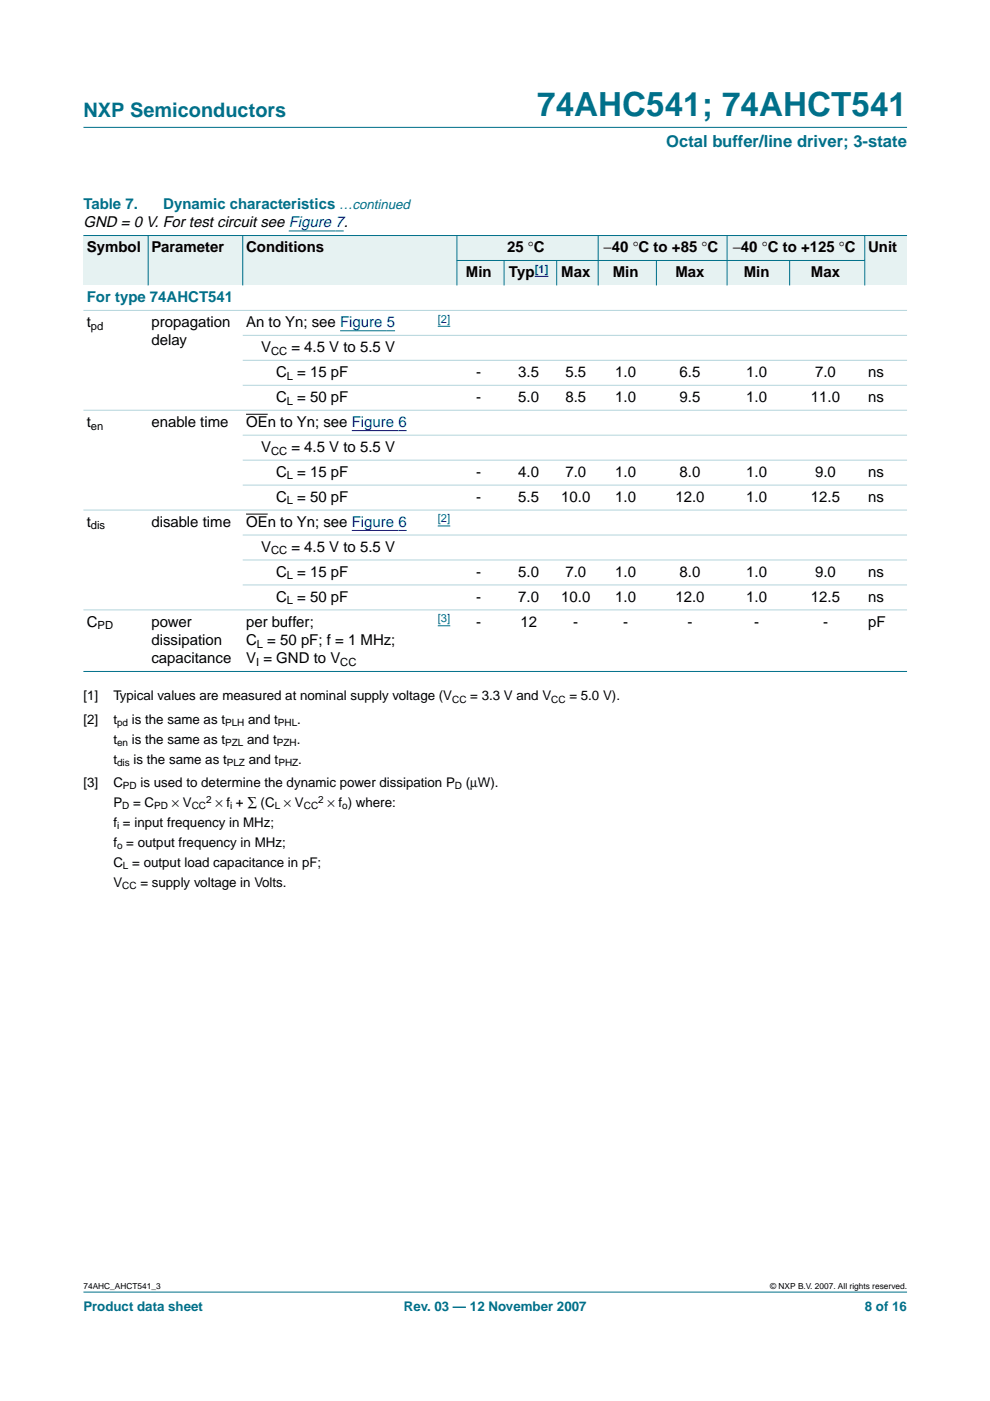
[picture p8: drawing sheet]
<svg xmlns="http://www.w3.org/2000/svg" width="210mm" height="297mm" viewBox="0 0 210 297" stroke-linecap="round" stroke-linejoin="round" font-family="sans-serif">
<defs><g id="words">
<text font-size="7.1" fill="#00708a" x="113.9" y="24.7">74AHC541; 74AHCT541</text>
<text font-size="4.2" fill="#00708a" x="17.7" y="24.9">NXP Semiconductors</text>
<text font-size="3.5" fill="#00708a" x="141.3" y="31.1">Octal buffer/line driver; 3-state</text>
<g font-size="3.2" fill="#00708a">
<text x="17.7" y="44.3">Table 7.</text>
<text x="34.6" y="44.3">Dynamic characteristics …continued</text>
<text x="18.4" y="64">For type 74AHCT541</text>
</g>
<g font-size="3.2">
<text x="17.7" y="48.2">GND = 0 V. For test circuit see Figure 7.</text>
<text x="18.4" y="53.5">Symbol</text>
<text x="32.1" y="53.5">Parameter</text>
<text x="52.2" y="53.5">Conditions</text>
<text x="107.5" y="53.5">25 °C</text>
<text x="128" y="53.5">−40 °C to +85 °C</text>
<text x="155.4" y="53.5">−40 °C to +125 °C</text>
<text x="184.1" y="53.5">Unit</text>
<text x="98.8" y="58.8">Min</text>
<text x="107.9" y="58.8">Typ</text>
<text x="119" y="58.8">Max</text>
<text x="129.9" y="58.8">Min</text>
<text x="143.2" y="58.8">Max</text>
<text x="157.7" y="58.8">Min</text>
<text x="171.9" y="58.8">Max</text>
<text x="18.4" y="69.3">t</text>
<text x="32.1" y="69.3">propagation</text>
<text x="52.2" y="69.3">An to Yn; see Figure 5</text>
<text x="32.1" y="73.2">delay</text>
<text x="55.3" y="74.6">V</text>
<text x="61.8" y="74.6">= 4.5 V to 5.5 V</text>
<text x="58.5" y="79.9">C = 15 pF</text>
<text x="101" y="79.9">-</text>
<text x="109.9" y="79.9">3.5</text>
<text x="119.9" y="79.9">5.5</text>
<text x="130.4" y="79.9">1.0</text>
<text x="144.1" y="79.9">6.5</text>
<text x="158.2" y="79.9">1.0</text>
<text x="172.8" y="79.9">7.0</text>
<text x="184.1" y="79.9">ns</text>
<text x="58.5" y="85.2">C = 50 pF</text>
<text x="101" y="85.2">-</text>
<text x="109.9" y="85.2">5.0</text>
<text x="119.9" y="85.2">8.5</text>
<text x="130.4" y="85.2">1.0</text>
<text x="144.1" y="85.2">9.5</text>
<text x="158.2" y="85.2">1.0</text>
<text x="171.9" y="85.2">11.0</text>
<text x="184.1" y="85.2">ns</text>
<text x="18.4" y="90.5">t</text>
<text x="32.1" y="90.5">enable time</text>
<text x="52.2" y="90.5">OEn to Yn; see Figure 6</text>
<text x="55.3" y="95.8">V</text>
<text x="61.8" y="95.8">= 4.5 V to 5.5 V</text>
<text x="58.5" y="101.1">C = 15 pF</text>
<text x="101" y="101.1">-</text>
<text x="109.9" y="101.1">4.0</text>
<text x="119.9" y="101.1">7.0</text>
<text x="130.4" y="101.1">1.0</text>
<text x="144.1" y="101.1">8.0</text>
<text x="158.2" y="101.1">1.0</text>
<text x="172.8" y="101.1">9.0</text>
<text x="184.1" y="101.1">ns</text>
<text x="58.5" y="106.4">C = 50 pF</text>
<text x="101" y="106.4">-</text>
<text x="109.9" y="106.4">5.5</text>
<text x="119" y="106.4">10.0</text>
<text x="130.4" y="106.4">1.0</text>
<text x="143.2" y="106.4">12.0</text>
<text x="158.2" y="106.4">1.0</text>
<text x="171.9" y="106.4">12.5</text>
<text x="184.1" y="106.4">ns</text>
<text x="18.4" y="111.7">t</text>
<text x="32.1" y="111.7">disable time</text>
<text x="52.2" y="111.7">OEn to Yn; see Figure 6</text>
<text x="55.3" y="117">V</text>
<text x="61.8" y="117">= 4.5 V to 5.5 V</text>
<text x="58.5" y="122.3">C = 15 pF</text>
<text x="101" y="122.3">-</text>
<text x="109.9" y="122.3">5.0</text>
<text x="119.9" y="122.3">7.0</text>
<text x="130.4" y="122.3">1.0</text>
<text x="144.1" y="122.3">8.0</text>
<text x="158.2" y="122.3">1.0</text>
<text x="172.8" y="122.3">9.0</text>
<text x="184.1" y="122.3">ns</text>
<text x="58.5" y="127.5">C = 50 pF</text>
<text x="101" y="127.5">-</text>
<text x="109.9" y="127.5">7.0</text>
<text x="119" y="127.5">10.0</text>
<text x="130.4" y="127.5">1.0</text>
<text x="143.2" y="127.5">12.0</text>
<text x="158.2" y="127.5">1.0</text>
<text x="171.9" y="127.5">12.5</text>
<text x="184.1" y="127.5">ns</text>
<text x="18.4" y="132.8">C</text>
<text x="32.1" y="132.8">power</text>
<text x="32.1" y="136.7">dissipation</text>
<text x="52.2" y="132.8">per buffer;</text>
<text x="52.2" y="136.7">C = 50 pF; f = 1 MHz;</text>
<text x="101" y="132.8">-</text>
<text x="110.3" y="132.8">12</text>
<text x="121.5" y="132.8">-</text>
<text x="132.1" y="132.8">-</text>
<text x="145.8" y="132.8">-</text>
<text x="159.9" y="132.8">-</text>
<text x="174.5" y="132.8">-</text>
<text x="184.1" y="132.8">pF</text>
<text x="32.1" y="140.6">capacitance</text>
<text x="52.2" y="140.6">V = GND to V</text>
</g>
<g font-size="2.8">
<text x="17.7" y="148.5">[1]</text>
<text x="24" y="148.5">Typical values are measured at nominal supply voltage (V</text>
<text x="99.7" y="148.5">= 3.3 V and V</text>
<text x="120.7" y="148.5">= 5.0 V).</text>
<text x="17.7" y="153.4">[2]</text>
<text x="24" y="153.4">t</text>
<text x="28" y="153.4">is the same as t</text>
<text x="52.6" y="153.4">and t</text>
<text x="63" y="153.4">.</text>
<text x="24" y="157.7">t</text>
<text x="24" y="161.9">t</text>
<text x="28" y="157.7">is the same as t</text>
<text x="28.3" y="161.9">is the same as t</text>
<text x="52.4" y="157.7">and t</text>
<text x="52.7" y="161.9">and t</text>
<text x="62.9" y="157.7">.</text>
<text x="63.3" y="161.9">.</text>
<text x="17.7" y="166.8">[3]</text>
<text x="24" y="166.8">C</text>
<text x="29.8" y="166.8">is used to determine the dynamic power dissipation P</text>
<text x="98.8" y="166.8">(µW).</text>
<text x="24" y="171.1">P</text>
<text x="28.2" y="171.1">= C</text>
<text x="36.4" y="171.1">× V</text>
<text x="45.7" y="171.1">× f + ∑ (C × V</text>
<text x="69.4" y="171.1">× f ) where:</text>
<text x="24" y="179.5">f = output frequency in MHz;</text>
<text x="24" y="175.3">f = input frequency in MHz;</text>
<text x="24" y="183.8">C = output load capacitance in pF;</text>
<text x="24" y="188">V</text>
<text x="29.8" y="188">= supply voltage in Volts.</text>
</g>
<g font-size="2.8" fill="#00708a">
<text x="17.7" y="278">Product data sheet</text>
<text x="85.6" y="278">Rev. 03 — 12 November 2007</text>
<text x="183.4" y="278">8 of 16</text>
</g>
<g font-size="2.4" fill="#00f">
<text x="113.4" y="57.8">[1]</text>
<text x="92.8" y="68.4">[2]</text>
<text x="92.8" y="110.7">[2]</text>
<text x="92.8" y="131.9">[3]</text>
</g>
<g font-size="2.4">
<text x="19.3" y="69.9">pd</text>
<text x="57.5" y="75.2">CC</text>
<text x="60.8" y="80.5">L</text>
<text x="60.8" y="85.8">L</text>
<text x="19.3" y="91.1">en</text>
<text x="57.5" y="96.4">CC</text>
<text x="60.8" y="101.7">L</text>
<text x="60.8" y="107">L</text>
<text x="19.3" y="112.2">dis</text>
<text x="57.5" y="117.5">CC</text>
<text x="60.8" y="122.8">L</text>
<text x="60.8" y="128.1">L</text>
<text x="20.7" y="133.4">PD</text>
<text x="54.5" y="137.3">L</text>
<text x="54.3" y="141.2">I</text>
<text x="72.2" y="141.2">CC</text>
</g>
<g font-size="2.1">
<text x="95.9" y="149">CC</text>
<text x="116.9" y="149">CC</text>
<text x="24.8" y="153.9">pd</text>
<text x="47.7" y="153.9">PLH</text>
<text x="58.9" y="153.9">PHL</text>
<text x="24.8" y="158.2">en</text>
<text x="47.7" y="158.2">PZL</text>
<text x="58.7" y="158.2">PZH</text>
<text x="24.8" y="162.4">dis</text>
<text x="26.1" y="167.3">PD</text>
<text x="48.1" y="162.4">PLZ</text>
<text x="59" y="162.4">PHZ</text>
<text x="96.5" y="167.3">D</text>
<text x="25.9" y="171.6">D</text>
<text x="32.7" y="171.6">PD</text>
<text x="40.6" y="171.6">CC</text>
<text x="43.7" y="170.2">2</text>
<text x="48.8" y="171.6">i</text>
<text x="58.2" y="171.6">L</text>
<text x="64.4" y="171.6">CC</text>
<text x="67.5" y="170.2">2</text>
<text x="72.6" y="171.6">o</text>
<text x="24.8" y="175.8">i</text>
<text x="24.8" y="180">o</text>
<text x="26.1" y="184.3">L</text>
<text x="25.9" y="188.5">CC</text>
</g>
<g font-size="1.8">
<text x="17.7" y="273.4">74AHC_AHCT541_3</text>
<text x="163.3" y="273.4">© NXP B.V. 2007. All rights reserved.</text>
</g>
</g></defs>
<g fill="#00708a" stroke="#00708a" stroke-width=".21">
<path d="M17.7 273.9h174.6z"/>
<path d="M17.7 27h174.6z"/>
</g>
<path d="M61.2 49h11.7M72.1 70.1h11.7M92.8 69.2h2.7M74.6 91.3h11.6M74.6 112.5h11.6M92.8 111.5h2.7M92.8 132.7h2.7" fill="none" stroke="#00f" stroke-width=".21"/>
<path d="M52.2 87.8h4.6M52.2 109h4.6" fill="none" stroke="#000" stroke-width=".21"/>
<g fill="#e6f2f2">
<path d="M17.7 49.9h13.7v10.6h-13.7z" fill-rule="evenodd"/>
<path d="M31.4 49.9h20.1v10.6h-20.1z" fill-rule="evenodd"/>
<path d="M51.5 49.9h45.4v10.6h-45.4z" fill-rule="evenodd"/>
<path d="M96.9 49.9h29.9v5.3h-29.9z" fill-rule="evenodd"/>
<path d="M126.8 49.9h27.4v5.3h-27.4z" fill-rule="evenodd"/>
<path d="M154.2 49.9h29.1v5.3h-29.1z" fill-rule="evenodd"/>
<path d="M183.3 49.9h9v10.6h-9z" fill-rule="evenodd"/>
<path d="M96.9 55.2h10v5.3h-10z" fill-rule="evenodd"/>
<path d="M106.9 55.2h11.1v5.3h-11.1z" fill-rule="evenodd"/>
</g>
<path d="M113.4 58.6h2.9z" fill="#00f" stroke="#00f" stroke-width=".21"/>
<g fill="#e6f2f2">
<path d="M118 55.2h8.8v5.3h-8.8z" fill-rule="evenodd"/>
<path d="M126.8 55.2h12.4v5.3h-12.4z" fill-rule="evenodd"/>
<path d="M139.2 55.2h15v5.3h-15z" fill-rule="evenodd"/>
<path d="M154.2 55.2h13.2v5.3h-13.2z" fill-rule="evenodd"/>
<path d="M167.4 55.2h15.9v5.3h-15.9z" fill-rule="evenodd"/>
</g>
<g fill="#00708a" stroke="#00708a" stroke-width=".21">
<path d="M31.4 49.9v10.6z"/>
<path d="M51.5 49.9v10.6z"/>
<path d="M96.9 49.9v10.6z"/>
<path d="M106.9 55.2v5.3z"/>
<path d="M118 55.2v5.3z"/>
<path d="M126.8 49.9v10.6z"/>
<path d="M139.2 55.2v5.3z"/>
<path d="M154.2 49.9v10.6z"/>
<path d="M167.4 55.2v5.3z"/>
<path d="M183.3 49.9v10.6z"/>
<path d="M17.7 49.9h174.6z"/>
<path d="M96.8 55.2h86.6z"/>
<path d="M17.7 142.4h174.6z"/>
</g>
<g fill="#b3d4db" stroke="#b3d4db" stroke-width=".21">
<path d="M17.7 65.8h174.6z"/>
<path d="M51.5 71.1h140.8z"/>
<path d="M51.5 76.4h140.8z"/>
<path d="M51.5 81.7h140.8z"/>
<path d="M17.7 87h174.6z"/>
<path d="M51.5 92.3h140.8z"/>
<path d="M51.5 97.6h140.8z"/>
<path d="M51.5 102.9h140.8z"/>
<path d="M17.7 108.1h174.6z"/>
<path d="M51.5 113.4h140.8z"/>
<path d="M51.5 118.7h140.8z"/>
<path d="M51.5 124h140.8z"/>
<path d="M17.7 129.3h174.6z"/>
</g>
<use href="#words"/>
</svg>
